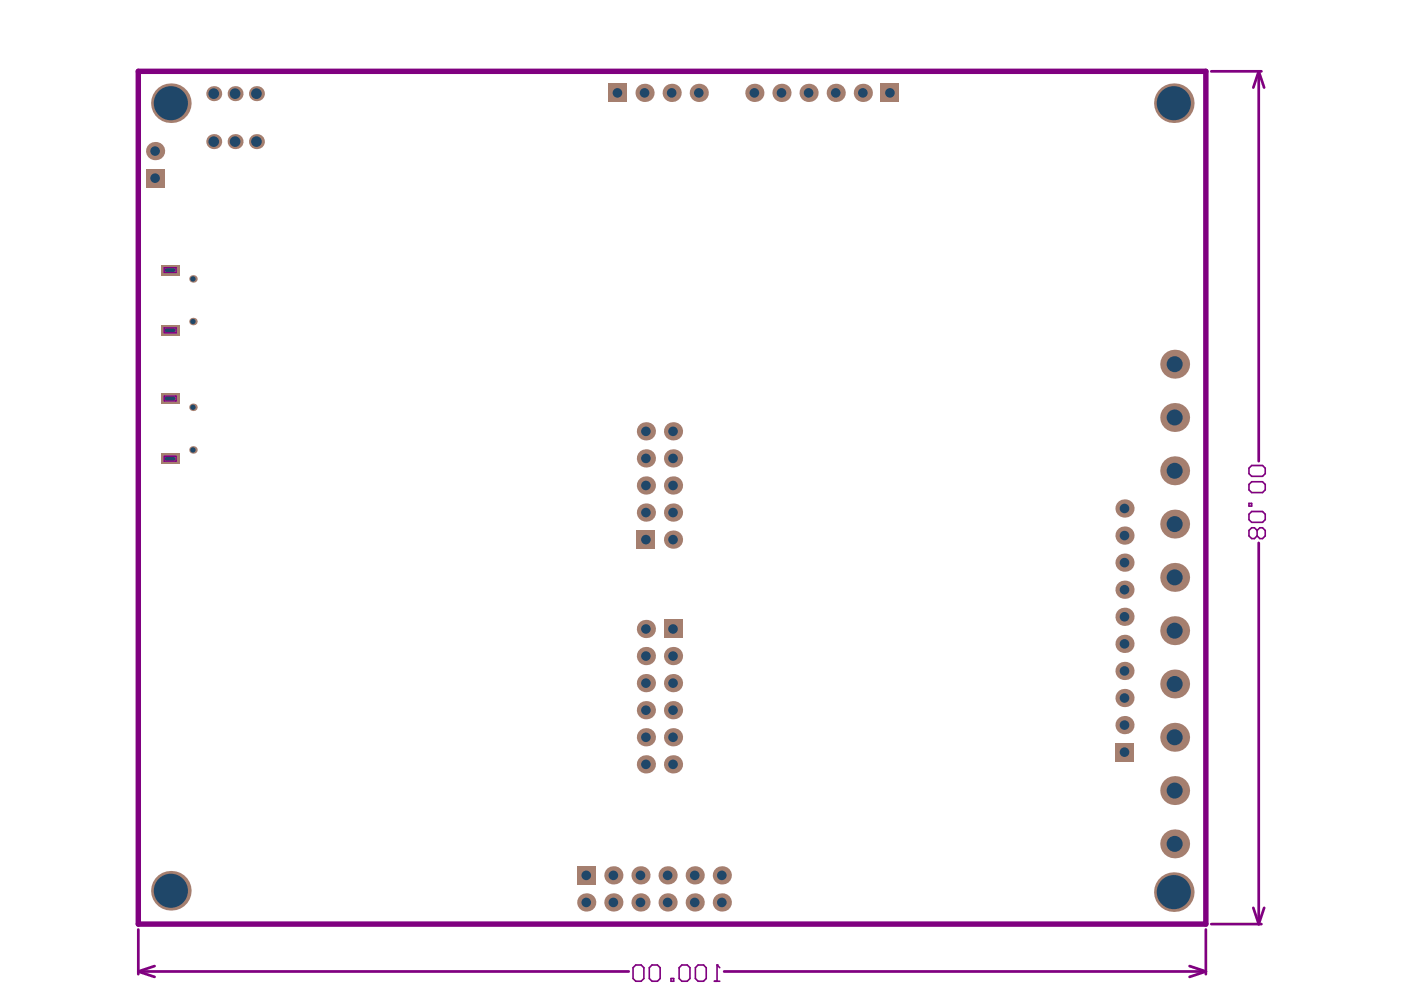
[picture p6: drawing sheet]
<svg xmlns="http://www.w3.org/2000/svg" width="297mm" height="210mm" viewBox="0 0 297 210" stroke-linecap="round" stroke-linejoin="round" font-family="sans-serif">
<circle cx="136.4" cy="19.7" r="1.93" fill="#a57f6f"/>
<circle cx="136.4" cy="19.7" r="1.02" fill="#1f4769"/>
<circle cx="40.8" cy="95.2" r=".79" fill="#a57f6f"/>
<circle cx="40.8" cy="95.2" r=".56" fill="#1f4769"/>
<circle cx="40.8" cy="86.2" r=".79" fill="#a57f6f"/>
<circle cx="40.8" cy="86.2" r=".56" fill="#1f4769"/>
<circle cx="40.8" cy="68" r=".79" fill="#a57f6f"/>
<circle cx="40.8" cy="68" r=".56" fill="#1f4769"/>
<circle cx="40.8" cy="59" r=".79" fill="#a57f6f"/>
<circle cx="40.8" cy="59" r=".56" fill="#1f4769"/>
<circle cx="237.9" cy="147.7" r="1.93" fill="#a57f6f"/>
<circle cx="237.9" cy="147.7" r="1.02" fill="#1f4769"/>
<circle cx="237.9" cy="124.8" r="1.93" fill="#a57f6f"/>
<circle cx="237.9" cy="124.8" r="1.02" fill="#1f4769"/>
<circle cx="171.1" cy="19.7" r="1.93" fill="#a57f6f"/>
<circle cx="171.1" cy="19.7" r="1.02" fill="#1f4769"/>
<circle cx="176.8" cy="19.7" r="1.93" fill="#a57f6f"/>
<circle cx="176.8" cy="19.7" r="1.02" fill="#1f4769"/>
<circle cx="182.5" cy="19.7" r="1.93" fill="#a57f6f"/>
<circle cx="182.5" cy="19.7" r="1.02" fill="#1f4769"/>
<circle cx="159.6" cy="19.7" r="1.93" fill="#a57f6f"/>
<circle cx="159.6" cy="19.7" r="1.02" fill="#1f4769"/>
<circle cx="165.3" cy="19.7" r="1.93" fill="#a57f6f"/>
<circle cx="165.3" cy="19.7" r="1.02" fill="#1f4769"/>
<circle cx="142.4" cy="161.7" r="1.93" fill="#a57f6f"/>
<circle cx="142.4" cy="161.7" r="1.02" fill="#1f4769"/>
<circle cx="136.7" cy="161.7" r="1.93" fill="#a57f6f"/>
<circle cx="136.7" cy="161.7" r="1.02" fill="#1f4769"/>
<circle cx="142.4" cy="138.8" r="1.93" fill="#a57f6f"/>
<circle cx="142.4" cy="138.8" r="1.02" fill="#1f4769"/>
<circle cx="136.7" cy="138.8" r="1.93" fill="#a57f6f"/>
<circle cx="136.7" cy="138.8" r="1.02" fill="#1f4769"/>
<circle cx="142.1" cy="19.7" r="1.93" fill="#a57f6f"/>
<circle cx="142.1" cy="19.7" r="1.02" fill="#1f4769"/>
<circle cx="147.8" cy="19.7" r="1.93" fill="#a57f6f"/>
<circle cx="147.8" cy="19.7" r="1.02" fill="#1f4769"/>
<circle cx="45.2" cy="19.8" r="1.59" fill="#a57f6f"/>
<circle cx="45.2" cy="19.8" r="1.13" fill="#1f4769"/>
<circle cx="49.7" cy="19.8" r="1.59" fill="#a57f6f"/>
<circle cx="49.7" cy="19.8" r="1.13" fill="#1f4769"/>
<circle cx="54.3" cy="19.8" r="1.59" fill="#a57f6f"/>
<circle cx="54.3" cy="19.8" r="1.13" fill="#1f4769"/>
<path d="M34 95.9h3.9v2.3h-3.9z" fill-rule="evenodd" fill="#a57f6f"/>
<path d="M35.3 97.1h1.3" fill="none" stroke="#1f4769" stroke-width=".9"/>
<path d="M34 83.2h3.9v2.3h-3.9z" fill-rule="evenodd" fill="#a57f6f"/>
<path d="M35.3 84.3h1.3" fill="none" stroke="#1f4769" stroke-width=".9"/>
<path d="M34 68.8h3.9v2.2h-3.9z" fill-rule="evenodd" fill="#a57f6f"/>
<path d="M35.3 69.9h1.3" fill="none" stroke="#1f4769" stroke-width=".9"/>
<path d="M34 56h3.9v2.3h-3.9z" fill-rule="evenodd" fill="#a57f6f"/>
<path d="M35.3 57.2h1.3" fill="none" stroke="#1f4769" stroke-width=".9"/>
<path d="M30.9 35.8h3.8v3.8h-3.8z" fill-rule="evenodd" fill="#a57f6f"/>
<circle cx="32.8" cy="37.7" r="1.02" fill="#1f4769"/>
<circle cx="248.3" cy="188.8" r="4.2" fill="#a57f6f"/>
<circle cx="248.3" cy="188.8" r="3.6" fill="#1f4769"/>
<circle cx="248.5" cy="167.3" r="3.1" fill="#a57f6f"/>
<circle cx="248.5" cy="167.3" r="1.69" fill="#1f4769"/>
<circle cx="248.5" cy="156" r="3.1" fill="#a57f6f"/>
<circle cx="248.5" cy="156" r="1.69" fill="#1f4769"/>
<circle cx="248.5" cy="133.4" r="3.1" fill="#a57f6f"/>
<circle cx="248.5" cy="133.5" r="1.69" fill="#1f4769"/>
<circle cx="248.5" cy="110.9" r="3.1" fill="#a57f6f"/>
<circle cx="248.5" cy="110.9" r="1.69" fill="#1f4769"/>
<circle cx="248.5" cy="99.6" r="3.1" fill="#a57f6f"/>
<circle cx="248.5" cy="99.6" r="1.69" fill="#1f4769"/>
<circle cx="248.5" cy="77.1" r="3.1" fill="#a57f6f"/>
<circle cx="248.5" cy="77.1" r="1.69" fill="#1f4769"/>
<circle cx="248.3" cy="21.8" r="4.2" fill="#a57f6f"/>
<circle cx="248.3" cy="21.8" r="3.6" fill="#1f4769"/>
<path d="M236 157.2h3.8v3.9h-3.8z" fill-rule="evenodd" fill="#a57f6f"/>
<circle cx="237.9" cy="159.2" r="1.02" fill="#1f4769"/>
<circle cx="237.9" cy="153.4" r="1.93" fill="#a57f6f"/>
<circle cx="237.9" cy="153.4" r="1.02" fill="#1f4769"/>
<circle cx="237.9" cy="136.2" r="1.93" fill="#a57f6f"/>
<circle cx="237.9" cy="136.2" r="1.02" fill="#1f4769"/>
<circle cx="237.9" cy="130.5" r="1.93" fill="#a57f6f"/>
<circle cx="237.9" cy="130.5" r="1.02" fill="#1f4769"/>
<circle cx="237.9" cy="119.1" r="1.93" fill="#a57f6f"/>
<circle cx="237.9" cy="119.1" r="1.02" fill="#1f4769"/>
<circle cx="237.9" cy="113.3" r="1.93" fill="#a57f6f"/>
<circle cx="237.9" cy="113.3" r="1.02" fill="#1f4769"/>
<circle cx="152.7" cy="185.2" r="1.93" fill="#a57f6f"/>
<circle cx="152.7" cy="185.2" r="1.02" fill="#1f4769"/>
<circle cx="152.7" cy="191" r="1.93" fill="#a57f6f"/>
<circle cx="152.7" cy="191" r="1.02" fill="#1f4769"/>
<circle cx="135.5" cy="185.2" r="1.93" fill="#a57f6f"/>
<circle cx="135.5" cy="185.2" r="1.02" fill="#1f4769"/>
<circle cx="135.5" cy="191" r="1.93" fill="#a57f6f"/>
<circle cx="135.5" cy="191" r="1.02" fill="#1f4769"/>
<circle cx="141.2" cy="185.2" r="1.93" fill="#a57f6f"/>
<circle cx="141.2" cy="185.2" r="1.02" fill="#1f4769"/>
<circle cx="141.2" cy="191" r="1.93" fill="#a57f6f"/>
<circle cx="141.2" cy="191" r="1.02" fill="#1f4769"/>
<circle cx="147" cy="185.2" r="1.93" fill="#a57f6f"/>
<circle cx="147" cy="185.2" r="1.02" fill="#1f4769"/>
<circle cx="147" cy="191" r="1.93" fill="#a57f6f"/>
<circle cx="147" cy="191" r="1.02" fill="#1f4769"/>
<circle cx="142.4" cy="150.3" r="1.93" fill="#a57f6f"/>
<circle cx="142.4" cy="150.3" r="1.02" fill="#1f4769"/>
<circle cx="136.7" cy="150.3" r="1.93" fill="#a57f6f"/>
<circle cx="136.7" cy="150.3" r="1.02" fill="#1f4769"/>
<circle cx="142.4" cy="156" r="1.93" fill="#a57f6f"/>
<circle cx="142.4" cy="156" r="1.02" fill="#1f4769"/>
<circle cx="136.7" cy="156" r="1.93" fill="#a57f6f"/>
<circle cx="136.7" cy="156" r="1.02" fill="#1f4769"/>
<path d="M140.5 131.2h3.8v3.8h-3.8z" fill-rule="evenodd" fill="#a57f6f"/>
<circle cx="142.4" cy="133.1" r="1.02" fill="#1f4769"/>
<circle cx="136.7" cy="133.1" r="1.93" fill="#a57f6f"/>
<circle cx="136.7" cy="133.1" r="1.02" fill="#1f4769"/>
<path d="M134.7 112.3h3.9v3.8h-3.9z" fill-rule="evenodd" fill="#a57f6f"/>
<circle cx="136.7" cy="114.2" r="1.02" fill="#1f4769"/>
<circle cx="142.4" cy="114.2" r="1.93" fill="#a57f6f"/>
<circle cx="142.4" cy="114.2" r="1.02" fill="#1f4769"/>
<circle cx="136.7" cy="102.7" r="1.93" fill="#a57f6f"/>
<circle cx="136.7" cy="102.7" r="1.02" fill="#1f4769"/>
<circle cx="142.4" cy="102.7" r="1.93" fill="#a57f6f"/>
<circle cx="142.4" cy="102.7" r="1.02" fill="#1f4769"/>
<circle cx="136.7" cy="97" r="1.93" fill="#a57f6f"/>
<circle cx="136.7" cy="97" r="1.02" fill="#1f4769"/>
<circle cx="142.4" cy="97" r="1.93" fill="#a57f6f"/>
<circle cx="142.4" cy="97" r="1.02" fill="#1f4769"/>
<circle cx="136.7" cy="91.3" r="1.93" fill="#a57f6f"/>
<circle cx="136.7" cy="91.3" r="1.02" fill="#1f4769"/>
<circle cx="142.4" cy="91.3" r="1.93" fill="#a57f6f"/>
<circle cx="142.4" cy="91.3" r="1.02" fill="#1f4769"/>
<path d="M122.1 183.3h3.9v3.8h-3.9z" fill-rule="evenodd" fill="#a57f6f"/>
<circle cx="124" cy="185.2" r="1.02" fill="#1f4769"/>
<circle cx="124" cy="191" r="1.93" fill="#a57f6f"/>
<circle cx="124" cy="191" r="1.02" fill="#1f4769"/>
<circle cx="54.3" cy="30" r="1.59" fill="#a57f6f"/>
<circle cx="54.3" cy="30" r="1.13" fill="#1f4769"/>
<circle cx="49.7" cy="30" r="1.59" fill="#a57f6f"/>
<circle cx="49.7" cy="30" r="1.13" fill="#1f4769"/>
<circle cx="45.2" cy="30" r="1.59" fill="#a57f6f"/>
<circle cx="45.2" cy="30" r="1.13" fill="#1f4769"/>
<circle cx="248.5" cy="144.7" r="3.1" fill="#a57f6f"/>
<circle cx="248.5" cy="144.7" r="1.69" fill="#1f4769"/>
<circle cx="248.5" cy="122.2" r="3.1" fill="#a57f6f"/>
<circle cx="248.5" cy="122.2" r="1.69" fill="#1f4769"/>
<circle cx="248.5" cy="178.6" r="3.1" fill="#a57f6f"/>
<circle cx="248.5" cy="178.6" r="1.69" fill="#1f4769"/>
<circle cx="248.5" cy="88.3" r="3.1" fill="#a57f6f"/>
<circle cx="248.5" cy="88.3" r="1.69" fill="#1f4769"/>
<circle cx="237.9" cy="142" r="1.93" fill="#a57f6f"/>
<circle cx="237.9" cy="142" r="1.02" fill="#1f4769"/>
<circle cx="237.9" cy="107.6" r="1.93" fill="#a57f6f"/>
<circle cx="237.9" cy="107.6" r="1.02" fill="#1f4769"/>
<circle cx="142.4" cy="144.5" r="1.93" fill="#a57f6f"/>
<circle cx="142.4" cy="144.5" r="1.02" fill="#1f4769"/>
<circle cx="136.7" cy="144.5" r="1.93" fill="#a57f6f"/>
<circle cx="136.7" cy="144.5" r="1.02" fill="#1f4769"/>
<circle cx="136.7" cy="108.5" r="1.93" fill="#a57f6f"/>
<circle cx="136.7" cy="108.5" r="1.02" fill="#1f4769"/>
<circle cx="142.4" cy="108.5" r="1.93" fill="#a57f6f"/>
<circle cx="142.4" cy="108.5" r="1.02" fill="#1f4769"/>
<circle cx="32.8" cy="32" r="1.93" fill="#a57f6f"/>
<circle cx="32.8" cy="32" r="1.02" fill="#1f4769"/>
<path d="M186.4 17.7h3.8v3.9h-3.8z" fill-rule="evenodd" fill="#a57f6f"/>
<circle cx="188.3" cy="19.7" r="1.02" fill="#1f4769"/>
<path d="M128.7 17.7h3.9v3.9h-3.9z" fill-rule="evenodd" fill="#a57f6f"/>
<circle cx="130.6" cy="19.7" r="1.02" fill="#1f4769"/>
<circle cx="129.8" cy="185.2" r="1.93" fill="#a57f6f"/>
<circle cx="129.8" cy="185.2" r="1.02" fill="#1f4769"/>
<circle cx="129.8" cy="191" r="1.93" fill="#a57f6f"/>
<circle cx="129.8" cy="191" r="1.02" fill="#1f4769"/>
<circle cx="36.1" cy="188.5" r="4.2" fill="#a57f6f"/>
<circle cx="36.2" cy="188.5" r="3.6" fill="#1f4769"/>
<circle cx="36.1" cy="21.8" r="4.2" fill="#a57f6f"/>
<circle cx="36.2" cy="21.8" r="3.6" fill="#1f4769"/>
<g fill="none" stroke="#800080" stroke-width=".57">
<path d="M256.3 15.1h10.6M266.3 15.1l-1.1 3.4M266.3 15.1v82.5M266.3 15.1l1.2 3.4M266.3 114.9v80.6M29.3 196.7v9.4M255.1 196.7v9.4M256.3 195.5h10.6M265.2 192.1l1.1 3.4M267.5 192.1l-1.2 3.4M29.3 205.6l3.4 1.1M29.3 205.6h103.7"/>
<path d="M32.7 204.4l-3.4 1.2M153.2 205.6h101.9M251.7 204.4l3.4 1.2M255.1 205.6l-3.4 1.1"/>
</g>
<path d="M34.7 56.6h2.6v1.1h-2.6zM34.7 69.4h2.6v1h-2.6zM34.7 83.8h2.6v1h-2.6zM34.7 96.5h2.6v1.1h-2.6z" fill="none" stroke="#800080" stroke-width=".29"/>
<path d="M29.3 15.1h225.8v180.4h-225.8z" fill="none" stroke="#800080" stroke-width="1.1"/>
<path d="M264.2 99.1l.6-.6h2.3l.6 .6v1.1l-.6 .6h-2.3l-.6-.6zM264.2 102.5l.6-.6h2.3l.6 .6v1.2l-.6 .5h-2.3l-.6-.5zM264.2 108.8l.6-.6h2.3l.6 .6v1.2l-.6 .5h-2.3l-.6-.5zM264.2 106.5h.6v.6h-.6zM266 112.2l.5-.5h.6l.6 .5v1.2l-.6 .6h-.6l-.5-.6M266 112.2l-.6-.5h-.6l-.6 .5v1.2l.6 .6h.6l.6-.6M266 112.2v1.2M151.1 207.6h1.2M151.7 204.2v3.4" fill="none" stroke="#800080" stroke-width=".34"/>
<circle cx="151.7" cy="204.2" r=".17" fill="#800080"/>
<path d="M133.9 204.8l.6-.6h1.2l.5 .6v2.3l-.5 .5h-1.2l-.6-.5zM137.4 204.8l.5-.6h1.2l.6 .6v2.3l-.6 .5h-1.2l-.5-.5zM142 207.1h.5v.5h-.5zM143.7 204.8l.6-.6h1.1l.6 .6v2.3l-.6 .5h-1.1l-.6-.5zM147.1 204.8l.6-.6h1.1l.6 .6v2.3l-.6 .5h-1.1l-.6-.5zM151.7 204.2l.6 .6" fill="none" stroke="#800080" stroke-width=".34"/>
</svg>
